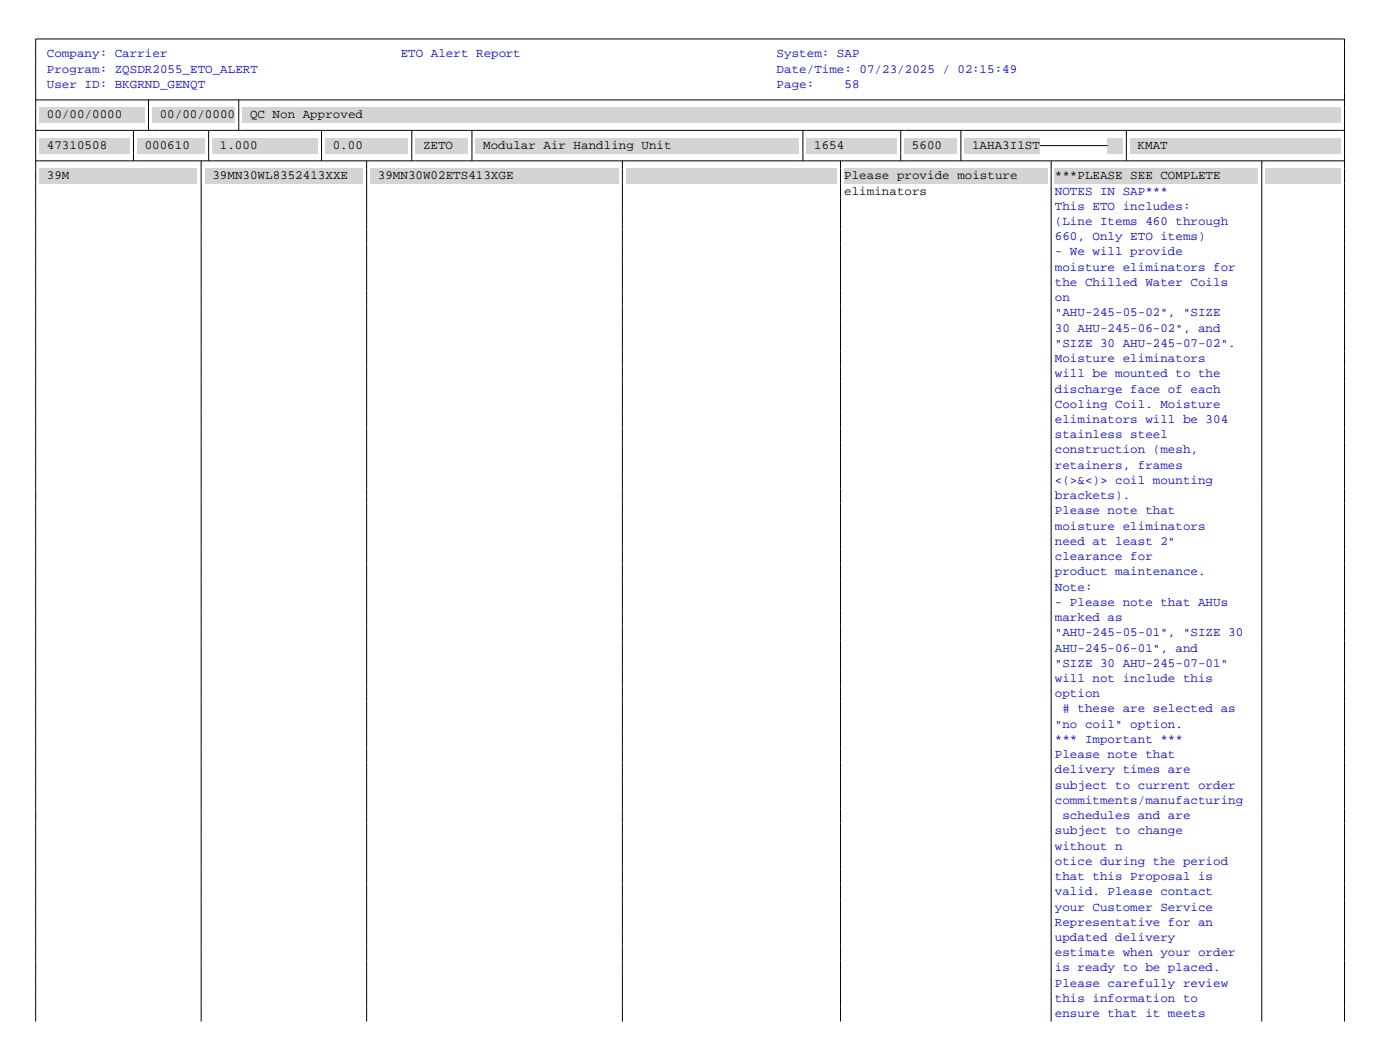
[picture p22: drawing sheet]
<svg xmlns="http://www.w3.org/2000/svg" width="279mm" height="210mm" viewBox="0 0 279 210" stroke-linecap="round" stroke-linejoin="round" font-family="sans-serif">
<defs><g id="words">
<g font-size="2.5" fill="#0000c0">
<text x="9.3" y="11.4">Company: Carrier</text>
<text x="79.9" y="11.4">ETO Alert Report</text>
<text x="154.8" y="11.4">System: SAP</text>
<text x="9.3" y="14.5">Program: ZQSDR2055_ETO_ALERT</text>
<text x="9.3" y="17.5">User ID: BKGRND_GENQT</text>
<text x="154.8" y="14.5">Date/Time: 07/23/2025 / 02:15:49</text>
<text x="154.8" y="17.5">Page:</text>
<text x="168.3" y="17.5">58</text>
<text x="210.3" y="38.7">NOTES IN SAP***</text>
<text x="210.3" y="41.8">This ETO includes:</text>
<text x="210.3" y="44.8">(Line Items 460 through</text>
<text x="210.3" y="47.8">660, Only ETO items)</text>
<text x="210.3" y="50.9">- We will provide</text>
<text x="210.3" y="53.9">moisture eliminators for</text>
<text x="210.3" y="56.9">the Chilled Water Coils</text>
<text x="210.3" y="60">on</text>
<text x="210.3" y="63">&quot;AHU-245-05-02&quot;, &quot;SIZE</text>
<text x="210.3" y="66">30 AHU-245-06-02&quot;, and</text>
<text x="210.3" y="69.1">&quot;SIZE 30 AHU-245-07-02&quot;.</text>
<text x="210.3" y="72.1">Moisture eliminators</text>
<text x="210.3" y="75.1">will be mounted to the</text>
<text x="210.3" y="78.2">discharge face of each</text>
<text x="210.3" y="81.2">Cooling Coil. Moisture</text>
<text x="210.3" y="84.2">eliminators will be 304</text>
<text x="210.3" y="87.3">stainless steel</text>
<text x="210.3" y="90.3">construction (mesh,</text>
<text x="210.3" y="93.3">retainers, frames</text>
<text x="210.3" y="96.4">&lt;(&gt;&amp;&lt;)&gt; coil mounting</text>
<text x="210.3" y="99.4">brackets).</text>
<text x="210.3" y="102.4">Please note that</text>
<text x="210.3" y="105.5">moisture eliminators</text>
<text x="210.3" y="108.5">need at least 2&quot;</text>
<text x="210.3" y="111.5">clearance for</text>
<text x="210.3" y="114.6">product maintenance.</text>
<text x="210.3" y="117.6">Note:</text>
<text x="210.3" y="120.7">- Please note that AHUs</text>
<text x="210.3" y="123.7">marked as</text>
<text x="210.3" y="126.7">&quot;AHU-245-05-01&quot;, &quot;SIZE 30</text>
<text x="210.3" y="129.8">AHU-245-06-01&quot;, and</text>
<text x="210.3" y="132.8">&quot;SIZE 30 AHU-245-07-01&quot;</text>
<text x="210.3" y="135.8">will not include this</text>
<text x="210.3" y="138.9">option</text>
<text x="211.8" y="141.9"># these are selected as</text>
<text x="210.3" y="144.9">&quot;no coil&quot; option.</text>
<text x="210.3" y="148">*** Important ***</text>
<text x="210.3" y="151">Please note that</text>
<text x="210.3" y="154">delivery times are</text>
<text x="210.3" y="157.1">subject to current order</text>
<text x="210.3" y="160.1">commitments/manufacturing</text>
<text x="210.3" y="166.2">subject to change</text>
<text x="211.8" y="163.1">schedules and are</text>
<text x="210.3" y="169.2">without n</text>
<text x="210.3" y="172.2">otice during the period</text>
<text x="210.3" y="175.3">that this Proposal is</text>
<text x="210.3" y="178.3">valid. Please contact</text>
<text x="210.3" y="181.3">your Customer Service</text>
<text x="210.3" y="184.4">Representative for an</text>
<text x="210.3" y="187.4">updated delivery</text>
<text x="210.3" y="190.4">estimate when your order</text>
<text x="210.3" y="193.5">is ready to be placed.</text>
<text x="210.3" y="196.5">Please carefully review</text>
<text x="210.3" y="199.5">this information to</text>
<text x="210.3" y="202.6">ensure that it meets</text>
</g>
<g font-size="2.5">
<text x="9.3" y="23.6">00/00/0000</text>
<text x="31.8" y="23.6">00/00/0000</text>
<text x="49.8" y="23.6">QC Non Approved</text>
<text x="9.3" y="29.6">47310508</text>
<text x="28.8" y="29.6">000610</text>
<text x="43.8" y="29.6">1.000</text>
<text x="66.3" y="29.6">0.00</text>
<text x="84.3" y="29.6">ZETO</text>
<text x="96.3" y="29.6">Modular Air Handling Unit</text>
<text x="162.3" y="29.6">1654</text>
<text x="181.8" y="29.6">5600</text>
<text x="193.8" y="29.6">1AHA3I1ST</text>
<text x="226.7" y="29.6">KMAT</text>
<text x="9.3" y="35.7">39M</text>
<text x="42.3" y="35.7">39MN30WL8352413XXE</text>
<text x="75.3" y="35.7">39MN30W02ETS413XGE</text>
<text x="168.3" y="35.7">Please provide moisture</text>
<text x="210.3" y="35.7">***PLEASE SEE COMPLETE</text>
<text x="168.3" y="38.7">eliminators</text>
</g>
</g></defs>
<path d="M7.1 19.9h260.9M29.6 19.9v1.5M47.6 19.9v1.5M7.1 21.4v-13.6h260.9v13.6" fill="none" stroke="#000" stroke-width=".2"/>
<g fill="#d4d4d4">
<path d="M7.8 21.4h21v3h-21z"/>
<path d="M30.3 21.4h16.5v3h-16.5z"/>
<path d="M48.3 21.4h218.9v3h-218.9z"/>
</g>
<g fill="none" stroke="#000" stroke-width=".2">
<path d="M7.1 21.4v6.1M7.1 26h260.9M26.6 26v1.5M29.6 21.4v4.6M41.6 26v1.5M47.6 21.4v4.6M64.1 26v1.5M82.1 26v1.5M94.1 26v1.5M160 26v1.5M179.5 26v1.5M191.5 26v1.5"/>
<path d="M224.5 26v1.5M268 21.4v6.1"/>
</g>
<g fill="#d4d4d4">
<path d="M7.8 27.5h18v3h-18z"/>
<path d="M27.3 27.5h13.5v3h-13.5z"/>
<path d="M42.3 27.5h21v3h-21z"/>
<path d="M64.8 27.5h16.5v3h-16.5z"/>
<path d="M82.8 27.5h10.5v3h-10.5z"/>
<path d="M94.8 27.5h64.5v3h-64.5z"/>
<path d="M160.8 27.5h18v3h-18z"/>
<path d="M180.3 27.5h10.5v3h-10.5z"/>
<path d="M192.3 27.5h15v3h-15z"/>
<path d="M220.8 27.5h2.9v3h-2.9z"/>
<path d="M225.2 27.5h42v3h-42z"/>
</g>
<g fill="none" stroke="#000" stroke-width=".2">
<path d="M7.1 27.5v6M7.1 32h260.9M26.6 27.5v4.5M40.1 32v1.5M41.6 27.5v4.5M64.1 27.5v4.5M73.1 32v1.5M82.1 27.5v4.5M94.1 27.5v4.5M124.1 32v1.5M160 27.5v4.5M167.5 32v1.5"/>
<path d="M179.5 27.5v4.5M191.5 27.5v4.5M207.3 29h13.5M209.5 32v1.5M224.5 27.5v4.5M251.5 32v1.5M268 27.5v6"/>
</g>
<g fill="#d4d4d4">
<path d="M7.8 33.5h31.5v3.1h-31.5z"/>
<path d="M40.8 33.5h31.5v3.1h-31.5z"/>
<path d="M73.8 33.5h49.5v3.1h-49.5z"/>
<path d="M124.8 33.5h42v3.1h-42z"/>
<path d="M168.3 33.5h40.5v3.1h-40.5z"/>
<path d="M210.3 33.5h40.4v3.1h-40.4z"/>
<path d="M252.2 33.5h15v3.1h-15z"/>
</g>
<path d="M7.1 33.5v169.9M40.1 33.5v169.9M73.1 33.5v169.9M124.1 33.5v169.9M167.5 33.5v169.9M209.5 33.5v169.9M251.5 33.5v169.9M268 33.5v169.9" fill="none" stroke="#000" stroke-width=".2"/>
<use href="#words"/>
</svg>
